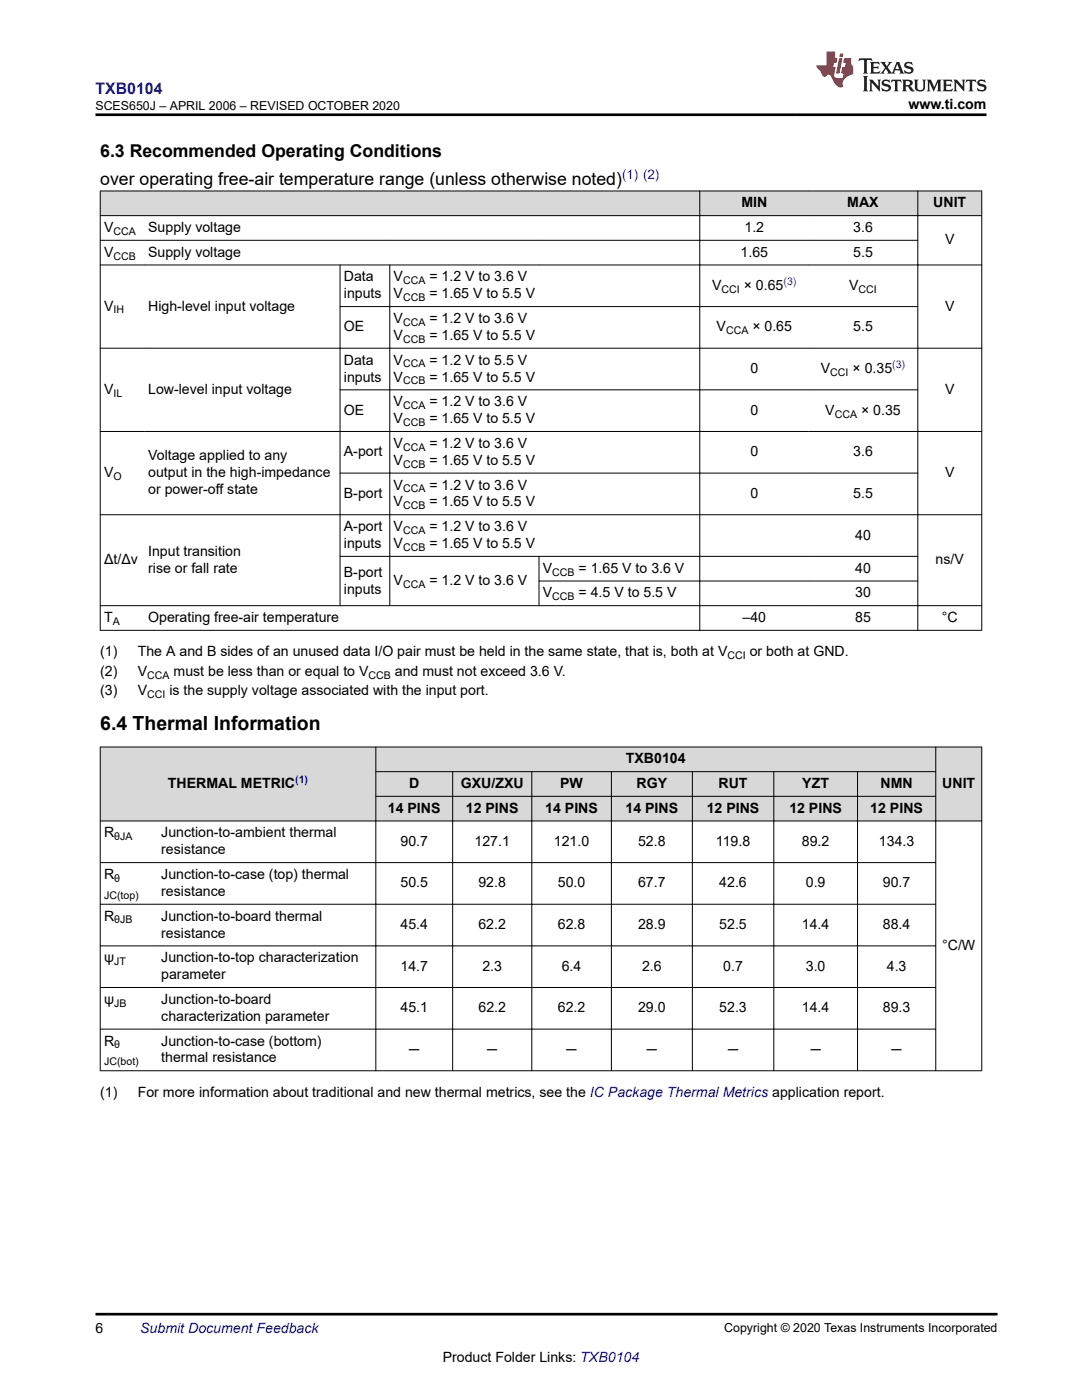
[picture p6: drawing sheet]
<svg xmlns="http://www.w3.org/2000/svg" width="216mm" height="279mm" viewBox="0 0 216 279" stroke-linecap="round" stroke-linejoin="round" font-family="sans-serif">
<defs><g id="words">
<text font-size="3.9" x="20" y="145.8">6.4 Thermal Information</text>
<g font-size="3.5">
<text x="20" y="31.3">6.3 Recommended Operating Conditions</text>
<text x="20" y="37">over operating free-air temperature range (unless otherwise noted)</text>
</g>
<text font-size="3.2" fill="#00f" x="19.1" y="18.7">TXB0104</text>
<g font-size="2.8">
<text x="181.3" y="21.8">www.ti.com</text>
<text x="147.9" y="41.4">MIN</text>
<text x="169.1" y="41.4">MAX</text>
<text x="186.2" y="41.4">UNIT</text>
<text x="20.8" y="46.3">V</text>
<text x="29.6" y="46.3">Supply voltage</text>
<text x="148.6" y="46.3">1.2</text>
<text x="170.2" y="46.3">3.6</text>
<text x="20.8" y="51.2">V</text>
<text x="29.6" y="51.2">Supply voltage</text>
<text x="147.8" y="51.2">1.65</text>
<text x="170.2" y="51.2">5.5</text>
<text x="188.6" y="48.8">V</text>
<text x="68.6" y="56.2">Data</text>
<text x="68.6" y="59.5">inputs</text>
<text x="78.5" y="59.5">V</text>
<text x="78.5" y="56.2">V</text>
<text x="85.7" y="56.2">= 1.2 V to 3.6 V</text>
<text x="85.7" y="59.5">= 1.65 V to 5.5 V</text>
<text x="142.1" y="57.8">V</text>
<text x="148.4" y="57.8">× 0.65</text>
<text x="169.4" y="57.8">V</text>
<text x="20.8" y="62">V</text>
<text x="29.6" y="62">High-level input voltage</text>
<text x="78.5" y="64.5">V</text>
<text x="85.7" y="64.5">= 1.2 V to 3.6 V</text>
<text x="188.6" y="62">V</text>
<text x="68.6" y="66.2">OE</text>
<text x="78.5" y="67.8">V</text>
<text x="85.7" y="67.8">= 1.65 V to 5.5 V</text>
<text x="143" y="66.2">V</text>
<text x="150.1" y="66.2">× 0.65</text>
<text x="170.2" y="66.2">5.5</text>
<text x="68.6" y="72.8">Data</text>
<text x="68.6" y="76.2">inputs</text>
<text x="78.5" y="72.8">V</text>
<text x="78.5" y="76.2">V</text>
<text x="85.7" y="72.8">= 1.2 V to 5.5 V</text>
<text x="85.7" y="76.2">= 1.65 V to 5.5 V</text>
<text x="149.7" y="74.5">0</text>
<text x="163.8" y="74.5">V</text>
<text x="170.1" y="74.5">× 0.35</text>
<text x="20.8" y="78.6">V</text>
<text x="29.6" y="78.6">Low-level input voltage</text>
<text x="68.6" y="82.8">OE</text>
<text x="78.5" y="81.1">V</text>
<text x="85.7" y="81.1">= 1.2 V to 3.6 V</text>
<text x="149.7" y="82.8">0</text>
<text x="164.7" y="82.8">V</text>
<text x="171.8" y="82.8">× 0.35</text>
<text x="188.6" y="78.6">V</text>
<text x="78.5" y="89.4">V</text>
<text x="78.5" y="84.5">V</text>
<text x="85.7" y="89.4">= 1.2 V to 3.6 V</text>
<text x="85.7" y="84.5">= 1.65 V to 5.5 V</text>
<text x="20.8" y="95.2">V</text>
<text x="29.6" y="91.8">Voltage applied to any</text>
<text x="29.6" y="95.2">output in the high-impedance</text>
<text x="68.6" y="91.1">A-port</text>
<text x="78.5" y="92.8">V</text>
<text x="85.7" y="92.8">= 1.65 V to 5.5 V</text>
<text x="149.7" y="91.1">0</text>
<text x="170.2" y="91.1">3.6</text>
<text x="188.6" y="95.2">V</text>
<text x="29.6" y="98.6">or power-off state</text>
<text x="68.6" y="99.4">B-port</text>
<text x="78.5" y="101.1">V</text>
<text x="78.5" y="97.7">V</text>
<text x="85.7" y="97.7">= 1.2 V to 3.6 V</text>
<text x="85.7" y="101.1">= 1.65 V to 5.5 V</text>
<text x="149.7" y="99.4">0</text>
<text x="170.2" y="99.4">5.5</text>
<text x="68.6" y="106">A-port</text>
<text x="78.5" y="106">V</text>
<text x="85.7" y="106">= 1.2 V to 3.6 V</text>
<text x="170.6" y="107.7">40</text>
<text x="20.8" y="112.6">Δt/Δv</text>
<text x="29.6" y="110.9">Input transition</text>
<text x="68.6" y="109.4">inputs</text>
<text x="78.5" y="109.4">V</text>
<text x="85.7" y="109.4">= 1.65 V to 5.5 V</text>
<text x="186.7" y="112.6">ns/V</text>
<text x="29.6" y="114.3">rise or fall rate</text>
<text x="68.6" y="115.1">B-port</text>
<text x="68.6" y="118.5">inputs</text>
<text x="78.5" y="116.8">V</text>
<text x="85.7" y="116.8">= 1.2 V to 3.6 V</text>
<text x="108.3" y="114.3">V</text>
<text x="108.3" y="119.2">V</text>
<text x="115.5" y="114.3">= 1.65 V to 3.6 V</text>
<text x="115.5" y="119.2">= 4.5 V to 5.5 V</text>
<text x="170.6" y="114.3">40</text>
<text x="170.6" y="119.2">30</text>
<text x="20.8" y="124.1">T</text>
<text x="29.6" y="124.1">Operating free-air temperature</text>
<text x="148.2" y="124.1">–40</text>
<text x="170.6" y="124.1">85</text>
<text x="187.9" y="124.1">°C</text>
<text x="20" y="130.9">(1)</text>
<text x="27.5" y="130.9">The A and B sides of an unused data I/O pair must be held in the same state, that is, both at V</text>
<text x="149.6" y="130.9">or both at GND.</text>
<text x="20" y="134.9">(2)</text>
<text x="27.5" y="134.9">V</text>
<text x="34.6" y="134.9">must be less than or equal to V</text>
<text x="78.8" y="134.9">and must not exceed 3.6 V.</text>
<text x="20" y="138.8">(3)</text>
<text x="27.5" y="138.8">V</text>
<text x="33.8" y="138.8">is the supply voltage associated with the input port.</text>
<text x="124.9" y="152.4">TXB0104</text>
<text x="33.5" y="157.3">THERMAL METRIC</text>
<text x="81.6" y="157.3">D</text>
<text x="91.9" y="157.3">GXU/ZXU</text>
<text x="111.8" y="157.3">PW</text>
<text x="127" y="157.3">RGY</text>
<text x="143.4" y="157.3">RUT</text>
<text x="160.1" y="157.3">YZT</text>
<text x="175.7" y="157.3">NMN</text>
<text x="188" y="157.3">UNIT</text>
<text x="20.8" y="167.1">R</text>
<text x="32.2" y="167.1">Junction-to-ambient thermal</text>
<text x="77.4" y="162.2">14 PINS</text>
<text x="93" y="162.2">12 PINS</text>
<text x="108.8" y="162.2">14 PINS</text>
<text x="124.8" y="162.2">14 PINS</text>
<text x="141" y="162.2">12 PINS</text>
<text x="157.5" y="162.2">12 PINS</text>
<text x="173.7" y="162.2">12 PINS</text>
<text x="32.2" y="170.5">resistance</text>
<text x="79.9" y="168.8">90.7</text>
<text x="94.7" y="168.8">127.1</text>
<text x="110.5" y="168.8">121.0</text>
<text x="127.3" y="168.8">52.8</text>
<text x="142.9" y="168.8">119.8</text>
<text x="160" y="168.8">89.2</text>
<text x="175.4" y="168.8">134.3</text>
<text x="20.8" y="175.4">R</text>
<text x="32.2" y="175.4">Junction-to-case (top) thermal</text>
<text x="32.2" y="178.8">resistance</text>
<text x="79.9" y="177.1">50.5</text>
<text x="95.5" y="177.1">92.8</text>
<text x="111.3" y="177.1">50.0</text>
<text x="127.3" y="177.1">67.7</text>
<text x="143.5" y="177.1">42.6</text>
<text x="160.8" y="177.1">0.9</text>
<text x="176.2" y="177.1">90.7</text>
<text x="20.8" y="183.7">R</text>
<text x="32.2" y="183.7">Junction-to-board thermal</text>
<text x="79.9" y="185.4">45.4</text>
<text x="95.5" y="185.4">62.2</text>
<text x="111.3" y="185.4">62.8</text>
<text x="127.3" y="185.4">28.9</text>
<text x="143.5" y="185.4">52.5</text>
<text x="160" y="185.4">14.4</text>
<text x="176.2" y="185.4">88.4</text>
<text x="32.2" y="187.1">resistance</text>
<text x="188" y="189.6">°C/W</text>
<text x="20.8" y="192">ψ</text>
<text x="32.2" y="192">Junction-to-top characterization</text>
<text x="32.2" y="195.4">parameter</text>
<text x="79.9" y="193.7">14.7</text>
<text x="96.3" y="193.7">2.3</text>
<text x="112.1" y="193.7">6.4</text>
<text x="128.1" y="193.7">2.6</text>
<text x="144.3" y="193.7">0.7</text>
<text x="160.8" y="193.7">3.0</text>
<text x="177" y="193.7">4.3</text>
<text x="20.8" y="200.3">ψ</text>
<text x="32.2" y="200.3">Junction-to-board</text>
<text x="32.2" y="203.7">characterization parameter</text>
<text x="79.9" y="202">45.1</text>
<text x="95.5" y="202">62.2</text>
<text x="111.3" y="202">62.2</text>
<text x="127.3" y="202">29.0</text>
<text x="143.5" y="202">52.3</text>
<text x="160" y="202">14.4</text>
<text x="176.2" y="202">89.3</text>
<text x="20.8" y="208.7">R</text>
<text x="32.2" y="208.7">Junction-to-case (bottom)</text>
<text x="32.2" y="212">thermal resistance</text>
<text x="81.7" y="210.4">─</text>
<text x="97.2" y="210.4">─</text>
<text x="113.1" y="210.4">─</text>
<text x="129.1" y="210.4">─</text>
<text x="145.3" y="210.4">─</text>
<text x="161.8" y="210.4">─</text>
<text x="177.9" y="210.4">─</text>
<text x="20" y="218.8">(1)</text>
<text x="27.5" y="218.8">For more information about traditional and new thermal metrics, see the IC Package Thermal Metrics application report.</text>
<text x="19" y="266.1">6</text>
<text x="88.3" y="271.7">Product Folder Links: TXB0104</text>
</g>
<text font-size="2.8" fill="#00f" x="28" y="266.1">Submit Document Feedback</text>
<text font-size="2.6" fill="#00f" x="124.1" y="35.8">(1) (2)</text>
<g font-size="2.5">
<text x="19" y="21.9">SCES650J – APRIL 2006 – REVISED OCTOBER 2020</text>
<text x="144.5" y="265.8">Copyright © 2020 Texas Instruments Incorporated</text>
</g>
<g font-size="2.1">
<text x="22.6" y="46.9">CCA</text>
<text x="22.7" y="51.8">CCB</text>
<text x="80.4" y="56.7">CCA</text>
<text x="144" y="58.4">CCI</text>
<text x="171.3" y="58.4">CCI</text>
<text x="22.7" y="62.6">IH</text>
<text x="80.4" y="65">CCA</text>
<text x="80.4" y="60.1">CCB</text>
<text x="80.4" y="68.4">CCB</text>
<text x="144.9" y="66.7">CCA</text>
<text x="80.4" y="73.3">CCA</text>
<text x="80.4" y="76.7">CCB</text>
<text x="165.7" y="75">CCI</text>
<text x="22.7" y="79.2">IL</text>
<text x="80.4" y="81.6">CCA</text>
<text x="166.6" y="83.3">CCA</text>
<text x="80.4" y="89.9">CCA</text>
<text x="80.4" y="85">CCB</text>
<text x="22.7" y="95.8">O</text>
<text x="80.4" y="93.3">CCB</text>
<text x="80.4" y="98.3">CCA</text>
<text x="80.4" y="101.6">CCB</text>
<text x="80.4" y="106.6">CCA</text>
<text x="80.4" y="110">CCB</text>
<text x="80.4" y="117.3">CCA</text>
<text x="110.2" y="114.9">CCB</text>
<text x="110.2" y="119.8">CCB</text>
<text x="22.5" y="124.7">A</text>
<text x="145.2" y="131.5">CCI</text>
<text x="29.4" y="135.4">CCA</text>
<text x="73.5" y="135.4">CCB</text>
<text x="29.4" y="139.3">CCI</text>
<text x="22.8" y="167.7">θJA</text>
<text x="20.8" y="179.4">JC(top)</text>
<text x="22.8" y="176">θ</text>
<text x="22.8" y="184.3">θJB</text>
<text x="22.8" y="192.6">JT</text>
<text x="22.8" y="200.9">JB</text>
<text x="22.8" y="209.2">θ</text>
<text x="20.8" y="212.6">JC(bot)</text>
</g>
<g font-size="2.1" fill="#00f">
<text x="156.3" y="56.9">(3)</text>
<text x="178" y="73.5">(3)</text>
<text x="58.9" y="156.3">(1)</text>
</g>
</g></defs>
<g fill="#d8d8d8">
<path d="M20 38.1h175.9v4.9h-175.9z" fill-rule="evenodd"/>
<path d="M20.1 38.2h119.5v4.8h-119.5z" fill-rule="evenodd"/>
<path d="M139.7 38.2h21.6v4.8h-21.6z" fill-rule="evenodd"/>
<path d="M161.3 38.2h21.8v4.8h-21.8z" fill-rule="evenodd"/>
<path d="M183.2 38.2h12.6v4.8h-12.6z" fill-rule="evenodd"/>
</g>
<g fill="none" stroke="#000" stroke-width=".2">
<path d="M19.9 38.1h176.1M20 38.1v87.8M139.6 38.1v87.8M183.1 38.1v87.8M195.9 38.1v87.8M19.9 43h176.1M19.9 48h163.3M67.9 52.8v68.1M77.8 52.8v68.1M196 52.9h-176.1M19.9 69.5h176.1M67.8 61.2h115.4"/>
<path d="M67.8 77.8h115.4M19.9 86.1h176.1M67.8 94.4h115.4M19.9 102.7h176.1M67.8 111h115.4M107.5 116h75.7M107.6 111v9.9M19.9 120.9h176.1M19.9 125.8h176.1"/>
</g>
<g fill="#d8d8d8">
<path d="M20 149.1h175.9v4.9h-175.9z" fill-rule="evenodd"/>
<path d="M20 154h175.9v4.9h-175.9z" fill-rule="evenodd"/>
<path d="M20 158.9h175.9v4.9h-175.9z" fill-rule="evenodd"/>
<path d="M20.1 149.1h54.8v14.7h-54.8z" fill-rule="evenodd"/>
<path d="M75.1 149.1h111.6v4.8h-111.6z" fill-rule="evenodd"/>
<path d="M186.8 149.1h9v14.7h-9z" fill-rule="evenodd"/>
<path d="M75.1 154.1h15.2v4.8h-15.2z" fill-rule="evenodd"/>
<path d="M90.4 154.1h15.7v4.8h-15.7z" fill-rule="evenodd"/>
<path d="M106.2 154.1h15.7v4.8h-15.7z" fill-rule="evenodd"/>
<path d="M122.1 154.1h16v4.8h-16z" fill-rule="evenodd"/>
<path d="M138.2 154.1h16.1v4.8h-16.1z" fill-rule="evenodd"/>
<path d="M154.5 154.1h16.6v4.8h-16.6z" fill-rule="evenodd"/>
<path d="M171.2 154.1h15.5v4.8h-15.5z" fill-rule="evenodd"/>
<path d="M75.1 159h15.2v4.8h-15.2z" fill-rule="evenodd"/>
<path d="M90.4 159h15.7v4.8h-15.7z" fill-rule="evenodd"/>
<path d="M106.2 159h15.7v4.8h-15.7z" fill-rule="evenodd"/>
<path d="M122.1 159h16v4.8h-16z" fill-rule="evenodd"/>
<path d="M138.2 159h16.1v4.8h-16.1z" fill-rule="evenodd"/>
<path d="M154.5 159h16.6v4.8h-16.6z" fill-rule="evenodd"/>
<path d="M171.2 159h15.5v4.8h-15.5z" fill-rule="evenodd"/>
</g>
<g fill="none" stroke="#000" stroke-width=".2">
<path d="M19.9 149.1h176.1M20 149v64.8M74.9 154h111.9M74.9 158.9h111.9M75 149v64.8M90.3 153.9v59.9M106.1 153.9v59.9M122 153.9v59.9M138.2 153.9v59.9M154.4 153.9v59.9M171.1 153.9v59.9M186.7 149v64.8"/>
<path d="M195.9 149v64.8M19.9 163.8h176.1M19.9 172.2h166.9M19.9 180.5h166.9M19.9 188.8h166.9M19.9 197.1h166.9M19.9 213.7h176.1M19.9 205.4h166.9"/>
</g>
<path d="M171.5 11.6l-.2 .6 .5-.2h.6v.1v2.2l-.2 .4h1l-.2-.4v-2.2v-.1h.5l.6 .2-.2-.6zM173.6 12.4l.2 .3v1.6l-.2 .4h1.9l.1-.6a1.08 1.08 0 0 1-1.3 .2v-.7h.6l.4 .2v-.7l-.4 .2h-.6v-.5l.2-.2a1 1 0 0 1 1 .3l-.1-.5zM175.7 12.4l.9 1.1-1 1.2h.9l-.2-.2 .5-.8 .4 .8-.2 .2h1.6l-.2-.2 .2-.5h.9l.1 .5-.1 .2h.9l-.2-.4-.8-1.9h-.5l-.9 2.1-.9-1.1 .9-1h-.8l.2 .2-.4 .6-.4-.6 .2-.2zM179 12.8l.4 1h-.7zM180.7 12.5a.65 .65 0 0 0-.2 .7 .65 .65 0 0 0 .6 .5l.6 .1 .1 .3a.79 .79 0 0 1-.7 .4 .79 .79 0 0 1-.7-.5l.1 .7 .2-.1a.93 .93 0 0 0 1.1 0 .93 .93 0 0 0 .4-.9 1.46 1.46 0 0 0-1.2-.6l-.1-.3a1.09 1.09 0 0 1 1.2 .2l-.2-.6-.1 .1-.5-.2zM172.2 15.2l.2 .4v2.2l-.2 .4h1l-.2-.4v-2.2l.2-.4zM173.4 15.9l.2 .4v1.5l-.2 .4h.8l-.3-.4 .1-1.3 1.6 1.8v-2l.2-.4h-.7l.1 .2 .1 1.1-1.2-1.3zM176.2 16a.65 .65 0 0 0-.2 .8 .65 .65 0 0 0 .6 .4l.6 .2 .1 .2a.79 .79 0 0 1-.7 .4 .79 .79 0 0 1-.7-.5l.1 .7 .2-.1a.93 .93 0 0 0 1.1 .1 .93 .93 0 0 0 .4-1 1.46 1.46 0 0 0-1.2-.5l-.1-.4a1.09 1.09 0 0 1 1.2 .2l-.1-.6-.2 .1-.5-.1zM177.9 15.9l-.1 .6a.63 .63 0 0 1 .8-.3v1.6l-.3 .4h1l-.2-.4v-1.6a.66 .66 0 0 1 .8 .3l-.1-.6zM180 15.9l.2 .4v1.5l-.2 .4h1l-.2-.2-.1-.7h.5l.1 .2a.79 .79 0 0 0 1.2 .6l-1-.9a.61 .61 0 0 0 .6-.6 .61 .61 0 0 0-.5-.7zM180.8 16.2h.1a.47 .47 0 0 1 .5 .1 .47 .47 0 0 1 .1 .5l-.1 .1-.7 .1zM182.3 15.9l.2 .2a2.27 2.27 0 0 0 .4 2 1.04 1.04 0 0 0 1.7-.7v-1.3l.2-.2h-.8l.2 .4v1.1a.6 .6 0 0 1-.6 .6 .6 .6 0 0 1-.6-.6v-1.1l.3-.4zM184.9 15.9l.2 .4v1.5l-.2 .4h.8l-.3-.4v-1.4l.9 1.9 .9-1.9v1.4l-.3 .4h1l-.2-.4v-1.5l.2-.4h-.8l-.7 1.5-.6-1.5zM188.1 15.9l.2 .4v1.5l-.2 .4h1.9l.1-.6a1.09 1.09 0 0 1-1.3 .2v-.7h.6l.4 .2v-.6l-.4 .2h-.6v-.6l.2-.1a1.01 1.01 0 0 1 1 .3l-.1-.6zM190.2 15.9l.3 .4v1.5l-.3 .4h.8l-.2-.4v-1.3l1.6 1.8v-2l.2-.4h-.7l.2 .2v1.1l-1.2-1.3zM192.8 15.9l-.1 .6a.63 .63 0 0 1 .8-.3v1.6l-.3 .4h1l-.2-.4v-1.6a.66 .66 0 0 1 .8 .3l-.1-.6zM195.2 16a.65 .65 0 0 0-.2 .8 .65 .65 0 0 0 .6 .4l.6 .2 .2 .2a.79 .79 0 0 1-.7 .4 .79 .79 0 0 1-.7-.5l.1 .7 .2-.1a.93 .93 0 0 0 1 .1 .93 .93 0 0 0 .5-1 1.46 1.46 0 0 0-1.3-.5v-.4a1.09 1.09 0 0 1 1.2 .2l-.2-.6-.2 .1-.5-.1z" fill="#231f20"/>
<path d="M164.9 10.3v2.7h-2l.1 .4 .8 1a.95 .95 0 0 0 1 .9 .59 .59 0 0 1 .5-.4 .59 .59 0 0 1 .5 .3l.4 .8a1.59 1.59 0 0 0 2.1 1.4 1.61 1.61 0 0 1 1-2.3l1-.3-.1-1.5a1.59 1.59 0 0 1-.3-1.7h-1.5l-.2 .9h.6l-.2 .9h-.5l-.2 .9v.3l.4 .1-.1 .9h-.7a.73 .73 0 0 1-1-.7l.3-1.5h-.5l.1-.9h.5l.2-.9h-.5v-1.3zM167.4 11.6l-.6 3.1h.7l.6-3.1zM167.6 10.7l-.1 .6h.7l.1-.6z" fill="#ed1c24"/>
<path d="M19 22.9h177.8M19 262.3h180" fill="none" stroke="#000" stroke-width=".53"/>
<use href="#words"/>
</svg>
